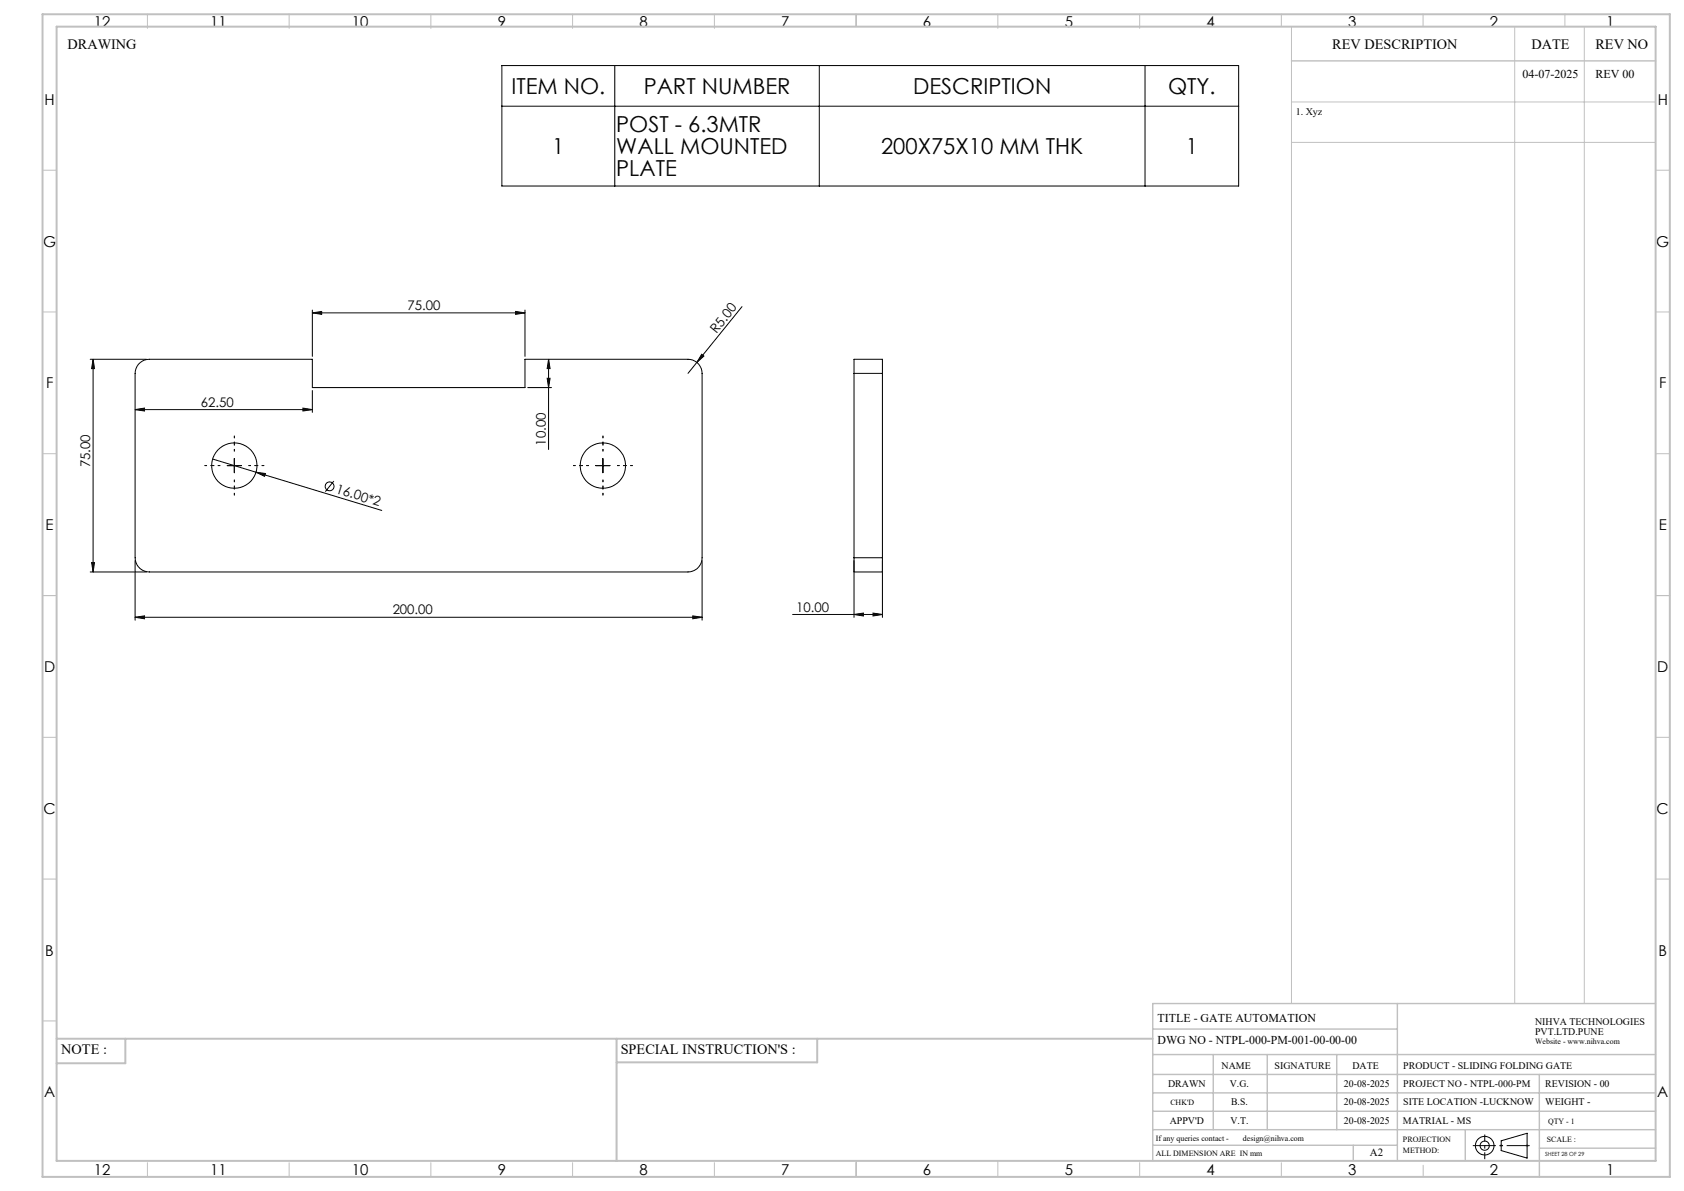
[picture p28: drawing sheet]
<svg xmlns="http://www.w3.org/2000/svg" width="594mm" height="420mm" viewBox="0 0 594 420" stroke-linecap="round" stroke-linejoin="round" font-family="sans-serif">
<defs><g id="words">
<g font-size="7.8">
<text x="180.4" y="33.2">ITEM NO.</text>
<text x="227.1" y="33.2">PART NUMBER</text>
<text x="322.1" y="33.2">DESCRIPTION</text>
<text x="412" y="33.2">QTY.</text>
<text x="217.4" y="46.7">POST - 6.3MTR</text>
<text x="194.8" y="54.4">1</text>
<text x="217.4" y="54.4">WALL MOUNTED</text>
<text x="310.8" y="54.4">200X75X10 MM THK</text>
<text x="418.3" y="54.4">1</text>
<text x="217.4" y="62.2">PLATE</text>
</g>
<g font-size="5.3">
<text x="33.1" y="9.5">12</text>
<text x="74.1" y="9.5">11</text>
<text x="124.1" y="9.5">10</text>
<text x="175.6" y="9.5">9</text>
<text x="225.6" y="9.5">8</text>
<text x="275.6" y="9.5">7</text>
<text x="325.6" y="9.5">6</text>
<text x="375.6" y="9.5">5</text>
<text x="425.6" y="9.5">4</text>
<text x="475.6" y="9.5">3</text>
<text x="525.6" y="9.5">2</text>
<text x="566.6" y="9.5">1</text>
<text x="15.7" y="37">H</text>
<text x="584.7" y="37">H</text>
<text x="15.2" y="87">G</text>
<text x="584.2" y="87">G</text>
<text x="16.2" y="137">F</text>
<text x="585.2" y="137">F</text>
<text x="16.1" y="187">E</text>
<text x="585.1" y="187">E</text>
<text x="15.5" y="237">D</text>
<text x="584.5" y="237">D</text>
<text x="15.4" y="287">C</text>
<text x="584.4" y="287">C</text>
<text x="16" y="337">B</text>
<text x="585" y="337">B</text>
<text x="15.5" y="387">A</text>
<text x="584.5" y="387">A</text>
<text x="33.1" y="414.5">12</text>
<text x="74.1" y="414.5">11</text>
<text x="124.1" y="414.5">10</text>
<text x="175.6" y="414.5">9</text>
<text x="225.6" y="414.5">8</text>
<text x="275.6" y="414.5">7</text>
<text x="325.6" y="414.5">6</text>
<text x="375.6" y="414.5">5</text>
<text x="425.6" y="414.5">4</text>
<text x="475.6" y="414.5">3</text>
<text x="525.6" y="414.5">2</text>
<text x="566.6" y="414.5">1</text>
</g>
<g font-size="5">
<text x="23.8" y="17.2">DRAWING</text>
<text x="470" y="17.4">REV DESCRIPTION</text>
<text x="540.2" y="17.4">DATE</text>
<text x="562.8" y="17.4">REV NO</text>
<text x="21.6" y="371.8">NOTE :</text>
<text x="218.9" y="371.8">SPECIAL INSTRUCTION'S :</text>
</g>
<g font-size="4.7">
<text x="143.7" y="109.3">75.00</text>
<text x="252.7" y="117.7" transform="rotate(-51 252.7 117.7)">R5.00</text>
<text x="70.8" y="143.4">62.50</text>
<text x="192.5" y="157.2" transform="rotate(-90 192.5 157.2)">10.00</text>
<text x="31.8" y="164.8" transform="rotate(-90 31.8 164.8)">75.00</text>
<text x="118.2" y="173.9" transform="rotate(17 118.2 173.9)">16.00*2</text>
<text x="280.9" y="215.7">10.00</text>
<text x="138.5" y="216.7">200.00</text>
</g>
<g font-size="4.2">
<text x="537.1" y="27.6">04-07-2025</text>
<text x="562.8" y="27.6">REV 00</text>
<text x="408.3" y="360.3">TITLE - GATE AUTOMATION</text>
<text x="408.3" y="368.2">DWG NO - NTPL-000-PM-001-00-00-00</text>
</g>
<text font-size="3.9" x="483.2" y="407.7">A2</text>
<g font-size="3.5">
<text x="457" y="40.6">1. Xyz</text>
<text x="541.5" y="361.3">NIHVA TECHNOLOGIES</text>
<text x="541.5" y="364.9">PVT.LTD.PUNE</text>
<text x="430.9" y="377">NAME</text>
<text x="449.6" y="377">SIGNATURE</text>
<text x="477" y="377">DATE</text>
<text x="495" y="377">PRODUCT - SLIDING FOLDING GATE</text>
<text x="412" y="383.3">DRAWN</text>
<text x="433.8" y="383.3">V.G.</text>
<text x="474.1" y="383.3">20-08-2025</text>
<text x="495" y="383.3">PROJECT NO - NTPL-000-PM</text>
<text x="545.1" y="383.3">REVISION - 00</text>
<text x="434.3" y="389.8">B.S.</text>
<text x="474.1" y="389.8">20-08-2025</text>
<text x="495" y="389.8">SITE LOCATION -LUCKNOW</text>
<text x="545.1" y="389.8">WEIGHT -</text>
<text x="412.6" y="396.5">APPV'D</text>
<text x="434.1" y="396.5">V.T.</text>
<text x="474.1" y="396.5">20-08-2025</text>
<text x="494.8" y="396.5">MATRIAL - MS</text>
</g>
<g font-size="2.8">
<text x="541.5" y="368.3">Website - www.nihva.com</text>
<text x="412.8" y="389.8">CHK'D</text>
<text x="546.1" y="396.5">QTY - 1</text>
<text x="407.7" y="402.2">If any queries contact -</text>
<text x="407.7" y="407.7">ALL DIMENSION ARE IN mm</text>
<text x="438.4" y="402.2">design@nihva.com</text>
<text x="494.8" y="402.7">PROJECTION</text>
<text x="494.8" y="406.5">METHOD:</text>
<text x="545.7" y="402.7">SCALE :</text>
</g>
<text font-size="2" x="545" y="407.8">SHEET 28 OF 29</text>
</g></defs>
<g fill="none" stroke="#000" stroke-width=".35">
<path d="M177 23.1h259.9v42.5h-259.9zM177 37.4h259.9M216.9 23.1v42.5M289 23.1v42.5M403.9 23.1v42.5M110.2 110.3l3.3-.5v1.1zM110.2 109.3v16.4M110.2 110.3h75M181.9 109.8l3.3 .5-3.3 .6zM185.2 109.3v16.4M261.7 108.1l-19 23.6M31.8 126.7h19.8"/>
<path d="M32.8 126.7v75M32.8 126.7l.5 3.3h-1zM48.8 128.5a5.2 5.2 0 0 1 3.9-1.8h57.5v10h75v-10h57.5a5 5 0 0 1 4.9 5v65a5 5 0 0 1-4.9 5h-190a5 5 0 0 1-5-5v-65a5.4 5.4 0 0 1 1.1-3.2zM110.2 137.7v7.7M186.2 136.7h8.3M193 133.4h1l-.5 3.3zM193.5 126.7l.5 3.3h-1zM193.5 126.7v31.8M247.5 124.9l.8 .7-2.5 2.2zM301.2 131.7v-5h10.1v5M301.2 131.7v65M301.2 131.7h10.1"/>
<path d="M311.3 131.7v65M47.7 144.4l3.3-.5v1zM47.7 144.4h62.5M106.9 143.9l3.3 .5-3.3 .5zM75 161.9l15.3 4.6M80.2 164.2h5M82.7 161.7v5M90.3 166.5l3.3 .5-.3 1zM90.3 166.5l44.4 13.5M117.8 169.6l-3 3.8M210.1 164.2h5.1M212.7 161.7v5"/>
<path d="M32.3 198.4h1l-.5 3.3zM47.7 197.7v21M247.7 197.7v21M301.2 196.7v5h10.1v-5M301.2 196.7h10.1M301.2 197.7v20M311.3 197.7v20M31.8 201.7h19.8M47.7 217.7l3.3-.5v1zM47.7 217.7h200M244.4 217.2l3.3 .5-3.3 .5zM279.6 216.7h31.7"/>
<path d="M301.2 216.7l3.4-.5v1zM307.9 216.2l3.4 .5-3.4 .5zM529.5 402.3l9.2-2.7v8.8l-9.2-2.7z"/>
<circle cx="82.6" cy="164.2" r="8"/>
<circle cx="116.3" cy="171.5" r="1.56"/>
<circle cx="212.7" cy="164.2" r="8"/>
<circle cx="523.7" cy="404" r="1.62"/>
<circle cx="523.7" cy="404" r="3.3"/>
</g>
<g fill="none" stroke="#c0c0c0" stroke-width=".35">
<path d="M52 5v5M102 5v5M152 5v5M202 5v5M252 5v5M302 5v4.4M352 5v5M402 5v5M452 5v4.4M455.5 9.4v344.5M502 5v4.4M534.3 9.4v344.5"/>
<path d="M552 5v4.4M558.8 9.4v344.5M455.5 36h128.5M455.5 50.2h128.5M15 60h5M584 60h5M15 110h5M584 110h5M15 160h5M584 160h5M15 210h5M584 210h5"/>
<path d="M15 260h5M584 260h5M15 310h5M584 310h5M15 360h5M52 410v5M102 410v5M152 410v5M202 410v5M252 410v5M302 409.4v5.6M352 409.4v5.6"/>
<path d="M402 410v5M452 410v5M502 410.9v4.1M529 404h1M529.2 403.7l.7 .7M529.5 403.5v1M529.9 403.7l-.7 .7M538.1 404h1.1M538.3 403.7l.7 .7M538.7 403.5v1M539 403.7l-.7 .7"/>
</g>
<path d="M82.7 159.2v-5.5M212.7 159.2v-5.5M77.7 164.2h-5.5M82.7 169.2v5.5M87.7 164.2h5.5M207.7 164.2h-5.5M212.7 169.2v5.5M217.7 164.2h5.5" fill="none" stroke="#000" stroke-width=".35" stroke-dasharray="15.2 1.3 1.3 1.3" stroke-dashoffset="14.4" stroke-linecap="butt"/>
<path d="M519.5 404h20.1" fill="none" stroke="#000" stroke-width=".35" stroke-dasharray="15.2 1.3 1.3 1.3" stroke-dashoffset="7.1" stroke-linecap="butt"/>
<path d="M523.7 408.8v-8.7" fill="none" stroke="#000" stroke-width=".35" stroke-dasharray="15.2 1.3 1.3 1.3" stroke-dashoffset="12.8" stroke-linecap="butt"/>
<g fill="none" stroke="#c0c0c0" stroke-width=".5">
<path d="M455.5 21.5h128.5M492.9 353.9v55.5M584 353.9h-177.4v55.5M406.6 371.9h177.4M406.6 378.9h177.4M406.6 362.9h86.3M428 371.9v26.5M447 371.9v26.5M471.5 371.9v26.5M543 378.9v36.1M406.6 391.9h177.4M406.6 385.4h177.4"/>
<path d="M406.6 398.4h177.4M516.9 398.4v11M406.6 403.9h86.3M477.3 403.9v5.5M543 404.9h41"/>
</g>
<path d="M15 5h574v410h-574zM20 9.4h564v400h-564zM20 366.3h386.6M44.2 366.3v8.6h-24.2M217.5 366.3v43.1M288.3 366.3v8.3h-70.8" fill="none" stroke="#c0c0c0" stroke-width=".7"/>
<g fill="#000">
<path d="M247.5 124.9l.8 .7-2.5 2.2zM90.3 166.5l3.3 .5-.3 1z"/>
<path d="M110.2 110.3l3.3-.5v1.1zM181.9 109.8l3.3 .5-3.3 .6z"/>
<path d="M32.3 198.4h1l-.5 3.3zM32.8 126.7l.5 3.3h-1zM193 133.4h1l-.5 3.3zM193.5 126.7l.5 3.3h-1z"/>
<path d="M47.7 217.7l3.3-.5v1zM244.4 217.2l3.3 .5-3.3 .5zM47.7 144.4l3.3-.5v1zM106.9 143.9l3.3 .5-3.3 .5z"/>
<path d="M301.2 216.7l3.4-.5v1zM307.9 216.2l3.4 .5-3.4 .5z"/>
</g>
<use href="#words"/>
</svg>
